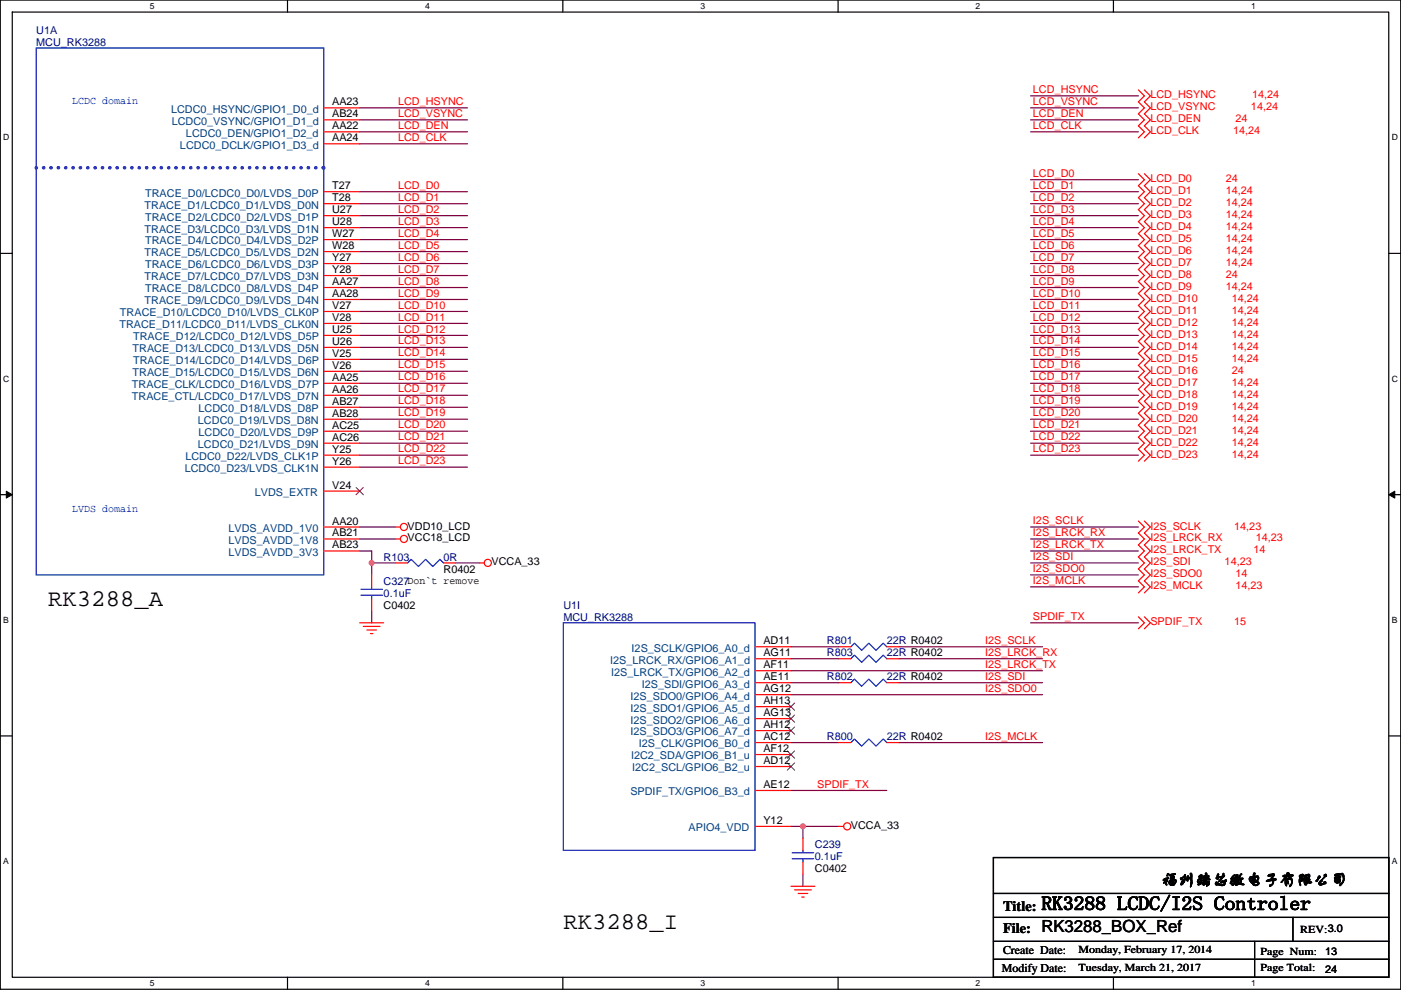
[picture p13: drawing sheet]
<svg xmlns="http://www.w3.org/2000/svg" width="297mm" height="210mm" viewBox="0 0 297 210" stroke-linecap="round" stroke-linejoin="round" font-family="sans-serif">
<defs><g id="words">
<g font-size="5.1">
<text x="10.2" y="128.5">RK3288_A</text>
<text x="119.4" y="197.1">RK3288_I</text>
</g>
<text font-size="4.1" x="220.8" y="193">RK3288 LCDC/I2S Controler</text>
<g font-size="3.6">
<text x="246.2" y="187.7">福州瑞芯微电子有限公司</text>
<text x="220.8" y="197.8">RK3288_BOX_Ref</text>
</g>
<g font-size="3">
<text x="212.7" y="193.3">Title:</text>
<text x="212.7" y="197.9">File:</text>
</g>
<g font-size="2.5">
<text x="212.7" y="202.4">Create Date:</text>
<text x="212.4" y="206.2">Modify Date:</text>
</g>
<g font-size="2.3" fill="#000080">
<text x="7.7" y="7.2">U1A</text>
<text x="7.7" y="9.7">MCU_RK3288</text>
<text x="81.3" y="118.9">R103</text>
<text x="94" y="118.9">0R</text>
<text x="81.3" y="124">C327Don`t remove</text>
<text x="81.3" y="126.5">0.1uF</text>
<text x="119.4" y="129.1">U1I</text>
<text x="119.4" y="131.6">MCU_RK3288</text>
<text x="175.3" y="136.7">R801</text>
<text x="188" y="136.7">22R R0402</text>
<text x="175.3" y="139.2">R803</text>
<text x="188" y="139.2">22R R0402</text>
<text x="175.3" y="144.3">R802</text>
<text x="188" y="144.3">22R R0402</text>
<text x="175.3" y="157">R800</text>
<text x="188" y="157">22R R0402</text>
<text x="172.8" y="179.9">C239</text>
<text x="172.8" y="182.4">0.1uF</text>
</g>
<g font-size="2.3" fill="#00f">
<text x="15.3" y="22.2">LCDC domain</text>
<text x="15.3" y="108.5">LVDS domain</text>
</g>
<g font-size="2.3" fill="#004080">
<text x="36.3" y="23.9">LCDC0_HSYNC/GPIO1_D0_d</text>
<text x="36.4" y="26.5">LCDC0_VSYNC/GPIO1_D1_d</text>
<text x="39.4" y="29">LCDC0_DEN/GPIO1_D2_d</text>
<text x="38.2" y="31.5">LCDC0_DCLK/GPIO1_D3_d</text>
<text x="30.8" y="41.7">TRACE_D0/LCDC0_D0/LVDS_D0P</text>
<text x="30.6" y="44.2">TRACE_D1/LCDC0_D1/LVDS_D0N</text>
<text x="30.8" y="46.8">TRACE_D2/LCDC0_D2/LVDS_D1P</text>
<text x="30.6" y="49.3">TRACE_D3/LCDC0_D3/LVDS_D1N</text>
<text x="30.8" y="51.9">TRACE_D4/LCDC0_D4/LVDS_D2P</text>
<text x="30.6" y="54.4">TRACE_D5/LCDC0_D5/LVDS_D2N</text>
<text x="30.6" y="59.5">TRACE_D7/LCDC0_D7/LVDS_D3N</text>
<text x="30.8" y="56.9">TRACE_D6/LCDC0_D6/LVDS_D3P</text>
<text x="30.6" y="64.6">TRACE_D9/LCDC0_D9/LVDS_D4N</text>
<text x="30.8" y="62">TRACE_D8/LCDC0_D8/LVDS_D4P</text>
<text x="25.3" y="69.6">TRACE_D11/LCDC0_D11/LVDS_CLK0N</text>
<text x="25.4" y="67.1">TRACE_D10/LCDC0_D10/LVDS_CLK0P</text>
<text x="28.1" y="74.7">TRACE_D13/LCDC0_D13/LVDS_D5N</text>
<text x="28.2" y="72.2">TRACE_D12/LCDC0_D12/LVDS_D5P</text>
<text x="28.2" y="77.3">TRACE_D14/LCDC0_D14/LVDS_D6P</text>
<text x="28" y="82.3">TRACE_CLK/LCDC0_D16/LVDS_D7P</text>
<text x="28.1" y="79.8">TRACE_D15/LCDC0_D15/LVDS_D6N</text>
<text x="28" y="84.9">TRACE_CTL/LCDC0_D17/LVDS_D7N</text>
<text x="42" y="90">LCDC0_D19/LVDS_D8N</text>
<text x="42.1" y="87.4">LCDC0_D18/LVDS_D8P</text>
<text x="42" y="95">LCDC0_D21/LVDS_D9N</text>
<text x="42.1" y="92.5">LCDC0_D20/LVDS_D9P</text>
<text x="39.2" y="100.1">LCDC0_D23/LVDS_CLK1N</text>
<text x="39.3" y="97.6">LCDC0_D22/LVDS_CLK1P</text>
<text x="54" y="105.2">LVDS_EXTR</text>
<text x="48.4" y="112.8">LVDS_AVDD_1V0</text>
<text x="48.4" y="115.4">LVDS_AVDD_1V8</text>
<text x="48.4" y="117.9">LVDS_AVDD_3V3</text>
<text x="129.3" y="140.8">I2S_LRCK_RX/GPIO6_A1_d</text>
<text x="129.6" y="143.3">I2S_LRCK_TX/GPIO6_A2_d</text>
<text x="133.9" y="138.2">I2S_SCLK/GPIO6_A0_d</text>
<text x="133.7" y="148.4">I2S_SDO0/GPIO6_A4_d</text>
<text x="136.1" y="145.8">I2S_SDI/GPIO6_A3_d</text>
<text x="133.7" y="150.9">I2S_SDO1/GPIO6_A5_d</text>
<text x="133.7" y="153.5">I2S_SDO2/GPIO6_A6_d</text>
<text x="133.7" y="156">I2S_SDO3/GPIO6_A7_d</text>
<text x="133.8" y="161.1">I2C2_SDA/GPIO6_B1_u</text>
<text x="135.4" y="158.5">I2S_CLK/GPIO6_B0_d</text>
<text x="134" y="163.6">I2C2_SCL/GPIO6_B2_u</text>
<text x="133.6" y="168.7">SPDIF_TX/GPIO6_B3_d</text>
<text x="146" y="176.3">APIO4_VDD</text>
</g>
<g font-size="2.3">
<text x="70.4" y="22.4">AA23</text>
<text x="70.4" y="30">AA24</text>
<text x="70.4" y="24.9">AB24</text>
<text x="70.4" y="27.4">AA22</text>
<text x="70.4" y="40.1">T27</text>
<text x="70.4" y="42.7">T28</text>
<text x="70.4" y="47.8">U28</text>
<text x="70.4" y="45.2">U27</text>
<text x="70.4" y="52.8">W28</text>
<text x="70.4" y="50.3">W27</text>
<text x="70.4" y="57.9">Y28</text>
<text x="70.4" y="55.4">Y27</text>
<text x="70.4" y="63">AA28</text>
<text x="70.4" y="65.5">V27</text>
<text x="70.4" y="60.5">AA27</text>
<text x="70.4" y="68.1">V28</text>
<text x="70.4" y="70.6">U25</text>
<text x="70.4" y="75.7">V25</text>
<text x="70.4" y="73.2">U26</text>
<text x="70.4" y="80.8">AA25</text>
<text x="70.4" y="83.3">AA26</text>
<text x="70.4" y="78.2">V26</text>
<text x="70.4" y="88.4">AB28</text>
<text x="70.4" y="85.9">AB27</text>
<text x="70.4" y="93.5">AC26</text>
<text x="70.4" y="90.9">AC25</text>
<text x="70.4" y="96">Y25</text>
<text x="70.4" y="98.6">Y26</text>
<text x="70.4" y="103.6">V24</text>
<text x="70.4" y="113.8">AB21</text>
<text x="70.4" y="111.3">AA20</text>
<text x="86.4" y="112.3">VDD10_LCD</text>
<text x="70.4" y="116.3">AB23</text>
<text x="86.4" y="114.9">VCC18_LCD</text>
<text x="104.2" y="119.9">VCCA_33</text>
<text x="94" y="121.5">R0402</text>
<text x="81.3" y="129.1">C0402</text>
<text x="161.9" y="136.7">AD11</text>
<text x="161.9" y="141.7">AF11</text>
<text x="161.9" y="139.2">AG11</text>
<text x="161.9" y="144.3">AE11</text>
<text x="161.9" y="146.8">AG12</text>
<text x="161.9" y="149.4">AH13</text>
<text x="161.9" y="151.9">AG13</text>
<text x="161.9" y="154.4">AH12</text>
<text x="161.9" y="157">AC12</text>
<text x="161.9" y="159.5">AF12</text>
<text x="161.9" y="162.1">AD12</text>
<text x="161.9" y="167.1">AE12</text>
<text x="161.9" y="174.8">Y12</text>
<text x="180.4" y="175.8">VCCA_33</text>
<text x="172.8" y="185">C0402</text>
<text x="275.7" y="197.9">REV:3.0</text>
<text x="228.7" y="202.2">Monday, February 17, 2014</text>
<text x="267.3" y="202.5">Page Num:</text>
<text x="281" y="202.5">13</text>
<text x="228.7" y="206">Tuesday, March 21, 2017</text>
<text x="267.3" y="206">Page Total:</text>
<text x="281" y="206.3">24</text>
</g>
<g font-size="2.3" fill="#f00">
<text x="84.4" y="22.3">LCD_HSYNC</text>
<text x="219" y="22.3">LCD_VSYNC</text>
<text x="219" y="19.7">LCD_HSYNC</text>
<text x="243.9" y="23.4">LCD_VSYNC</text>
<text x="243.9" y="20.9">LCD_HSYNC</text>
<text x="265.2" y="23.4">14,24</text>
<text x="265.5" y="20.9">14,24</text>
<text x="84.4" y="24.8">LCD_VSYNC</text>
<text x="84.4" y="29.9">LCD_CLK</text>
<text x="84.4" y="27.3">LCD_DEN</text>
<text x="219" y="27.3">LCD_CLK</text>
<text x="219" y="24.8">LCD_DEN</text>
<text x="243.9" y="28.5">LCD_CLK</text>
<text x="243.9" y="26">LCD_DEN</text>
<text x="261.4" y="28.5">14,24</text>
<text x="261.9" y="26">24</text>
<text x="84.4" y="40">LCD_D0</text>
<text x="219" y="40">LCD_D1</text>
<text x="219" y="37.5">LCD_D0</text>
<text x="243.9" y="41.2">LCD_D1</text>
<text x="243.9" y="38.7">LCD_D0</text>
<text x="259.9" y="41.2">14,24</text>
<text x="259.9" y="38.7">24</text>
<text x="84.4" y="42.6">LCD_D1</text>
<text x="84.4" y="45.1">LCD_D2</text>
<text x="84.4" y="47.7">LCD_D3</text>
<text x="219" y="42.6">LCD_D2</text>
<text x="219" y="45.1">LCD_D3</text>
<text x="219" y="47.7">LCD_D4</text>
<text x="243.9" y="43.7">LCD_D2</text>
<text x="243.9" y="46.3">LCD_D3</text>
<text x="259.9" y="43.7">14,24</text>
<text x="259.9" y="46.3">14,24</text>
<text x="84.4" y="50.2">LCD_D4</text>
<text x="84.4" y="52.7">LCD_D5</text>
<text x="219" y="50.2">LCD_D5</text>
<text x="219" y="52.7">LCD_D6</text>
<text x="243.9" y="48.8">LCD_D4</text>
<text x="243.9" y="51.4">LCD_D5</text>
<text x="243.9" y="53.9">LCD_D6</text>
<text x="259.9" y="48.8">14,24</text>
<text x="259.9" y="51.4">14,24</text>
<text x="259.9" y="53.9">14,24</text>
<text x="84.4" y="57.8">LCD_D7</text>
<text x="84.4" y="55.3">LCD_D6</text>
<text x="219" y="55.3">LCD_D7</text>
<text x="219" y="57.8">LCD_D8</text>
<text x="243.9" y="56.4">LCD_D7</text>
<text x="243.9" y="59">LCD_D8</text>
<text x="259.9" y="56.4">14,24</text>
<text x="259.9" y="59">24</text>
<text x="84.4" y="62.9">LCD_D9</text>
<text x="84.4" y="65.4">LCD_D10</text>
<text x="84.4" y="60.4">LCD_D8</text>
<text x="219" y="60.4">LCD_D9</text>
<text x="219" y="62.9">LCD_D10</text>
<text x="219" y="65.4">LCD_D11</text>
<text x="243.9" y="61.5">LCD_D9</text>
<text x="243.9" y="64.1">LCD_D10</text>
<text x="259.9" y="61.5">14,24</text>
<text x="261.2" y="64.1">14,24</text>
<text x="84.4" y="70.5">LCD_D12</text>
<text x="84.4" y="68">LCD_D11</text>
<text x="219" y="68">LCD_D12</text>
<text x="219" y="70.5">LCD_D13</text>
<text x="243.9" y="66.6">LCD_D11</text>
<text x="243.9" y="69.1">LCD_D12</text>
<text x="243.9" y="71.7">LCD_D13</text>
<text x="261.2" y="66.6">14,24</text>
<text x="261.2" y="69.1">14,24</text>
<text x="261.2" y="71.7">14,24</text>
<text x="84.4" y="73.1">LCD_D13</text>
<text x="84.4" y="75.6">LCD_D14</text>
<text x="219" y="73.1">LCD_D14</text>
<text x="219" y="75.6">LCD_D15</text>
<text x="243.9" y="74.2">LCD_D14</text>
<text x="243.9" y="76.8">LCD_D15</text>
<text x="261.2" y="74.2">14,24</text>
<text x="261.2" y="76.8">14,24</text>
<text x="84.4" y="78.1">LCD_D15</text>
<text x="84.4" y="83.2">LCD_D17</text>
<text x="84.4" y="80.7">LCD_D16</text>
<text x="219" y="80.7">LCD_D17</text>
<text x="219" y="83.2">LCD_D18</text>
<text x="219" y="78.1">LCD_D16</text>
<text x="243.9" y="81.8">LCD_D17</text>
<text x="243.9" y="79.3">LCD_D16</text>
<text x="261.2" y="81.8">14,24</text>
<text x="261.2" y="79.3">24</text>
<text x="84.4" y="88.3">LCD_D19</text>
<text x="84.4" y="85.8">LCD_D18</text>
<text x="219" y="85.8">LCD_D19</text>
<text x="219" y="88.3">LCD_D20</text>
<text x="243.9" y="84.4">LCD_D18</text>
<text x="243.9" y="86.9">LCD_D19</text>
<text x="243.9" y="89.5">LCD_D20</text>
<text x="261.2" y="84.4">14,24</text>
<text x="261.2" y="86.9">14,24</text>
<text x="261.2" y="89.5">14,24</text>
<text x="84.4" y="90.8">LCD_D20</text>
<text x="84.4" y="93.4">LCD_D21</text>
<text x="84.4" y="95.9">LCD_D22</text>
<text x="219" y="90.8">LCD_D21</text>
<text x="219" y="93.4">LCD_D22</text>
<text x="219" y="95.9">LCD_D23</text>
<text x="243.9" y="92">LCD_D21</text>
<text x="243.9" y="94.5">LCD_D22</text>
<text x="261.2" y="92">14,24</text>
<text x="261.2" y="94.5">14,24</text>
<text x="84.4" y="98.5">LCD_D23</text>
<text x="243.9" y="97.1">LCD_D23</text>
<text x="261.2" y="97.1">14,24</text>
<text x="219" y="113.7">I2S_LRCK_RX</text>
<text x="219" y="111.2">I2S_SCLK</text>
<text x="243.9" y="112.3">I2S_SCLK</text>
<text x="261.7" y="112.3">14,23</text>
<text x="219" y="118.8">I2S_SDI</text>
<text x="219" y="116.2">I2S_LRCK_TX</text>
<text x="243.9" y="114.9">I2S_LRCK_RX</text>
<text x="243.9" y="119.9">I2S_SDI</text>
<text x="243.9" y="117.4">I2S_LRCK_TX</text>
<text x="259.6" y="119.9">14,23</text>
<text x="265.7" y="117.4">14</text>
<text x="266.2" y="114.9">14,23</text>
<text x="219" y="123.9">I2S_MCLK</text>
<text x="219" y="121.3">I2S_SDO0</text>
<text x="243.9" y="125">I2S_MCLK</text>
<text x="243.9" y="122.5">I2S_SDO0</text>
<text x="261.9" y="125">14,23</text>
<text x="261.9" y="122.5">14</text>
<text x="219" y="131.5">SPDIF_TX</text>
<text x="208.8" y="136.6">I2S_SCLK</text>
<text x="243.9" y="132.6">SPDIF_TX</text>
<text x="261.7" y="132.6">15</text>
<text x="208.8" y="141.6">I2S_LRCK_TX</text>
<text x="208.8" y="139.1">I2S_LRCK_RX</text>
<text x="208.8" y="146.7">I2S_SDO0</text>
<text x="208.8" y="144.2">I2S_SDI</text>
<text x="208.8" y="156.9">I2S_MCLK</text>
<text x="173.3" y="167">SPDIF_TX</text>
</g>
<g font-size="1.8">
<text x="31.8" y="1.9">5</text>
<text x="90.1" y="1.9">4</text>
<text x="148.5" y="1.9">3</text>
<text x="206.9" y="1.9">2</text>
<text x="265.2" y="1.9">1</text>
<text x=".7" y="29.8">D</text>
<text x="295.1" y="29.8">D</text>
<text x=".7" y="81">C</text>
<text x="295.1" y="81">C</text>
<text x=".7" y="132.1">B</text>
<text x="295.1" y="132.1">B</text>
<text x=".7" y="183.3">A</text>
<text x="295.1" y="183.3">A</text>
<text x="31.8" y="209.2">5</text>
<text x="90.1" y="209.2">4</text>
<text x="148.5" y="209.2">3</text>
<text x="206.9" y="209.2">2</text>
<text x="265.2" y="209.2">1</text>
</g>
</g></defs>
<path d="M.1 0h296.9v209.8h-296.9zM2.6 2.6h291.8v204.7h-291.8z" fill="none" stroke="#000" stroke-width=".25"/>
<g fill="#fff">
<path d="M31.8 .3h1v2h-1z"/>
<path d="M31.8 207.5h1v2.1h-1z"/>
</g>
<path d="M61 0v2.6M61 207.3v2.5" fill="none" stroke="#000" stroke-width=".25"/>
<g fill="#fff">
<path d="M90.1 .3h1v2h-1z"/>
<path d="M90.1 207.5h1v2.1h-1z"/>
</g>
<path d="M119.3 0v2.6M119.3 207.3v2.5" fill="none" stroke="#000" stroke-width=".25"/>
<g fill="#fff">
<path d="M148.5 .3h1v2h-1z"/>
<path d="M148.5 207.5h1v2.1h-1z"/>
</g>
<path d="M177.7 0v2.6M177.7 207.3v2.5" fill="none" stroke="#000" stroke-width=".25"/>
<g fill="#fff">
<path d="M206.9 .3h1v2h-1z"/>
<path d="M206.9 207.5h1v2.1h-1z"/>
</g>
<path d="M236.1 0v2.6M236.1 207.3v2.5" fill="none" stroke="#000" stroke-width=".25"/>
<g fill="#fff">
<path d="M265.2 .3h1v2h-1z"/>
<path d="M265.2 207.5h1v2.1h-1z"/>
<path d="M.7 28.2h1.3v2h-1.3z"/>
<path d="M295.1 28.2h1.3v2h-1.3z"/>
<path d="M.7 79.3h1.3v2.1h-1.3z"/>
<path d="M295.1 79.3h1.3v2.1h-1.3z"/>
</g>
<path d="M.1 53.7h2.5M294.4 53.7h2.6" fill="none" stroke="#000" stroke-width=".25"/>
<g fill="#fff">
<path d="M.7 130.5h1.2v2h-1.2z"/>
<path d="M295.1 130.5h1.2v2h-1.2z"/>
</g>
<path d="M.1 104.9h2.5M294.4 104.9h2.6" fill="none" stroke="#000" stroke-width=".25"/>
<path d="M1.3 104.2l1.3 .7-1.3 .7zM294.4 104.9l1.3-.7v1.4z" fill="#000" stroke="#000" stroke-width=".21"/>
<g fill="#fff">
<path d="M.7 181.7h1.2v2h-1.2z"/>
<path d="M295.1 181.7h1.2v2h-1.2z"/>
</g>
<path d="M.1 156.1h2.5M294.4 156.1h2.6M210.6 181.9h83.8v25.4h-83.8zM210.6 189.5h83.8M210.6 194.6h83.8M210.6 199.7h83.8M266 199.7v7.6M274.1 194.6v5.1M210.6 203.5h83.8" fill="none" stroke="#000" stroke-width=".25"/>
<g fill="none" stroke="#800040" stroke-width=".25">
<path d="M76.3 25.4h22.8M76.3 30.5h22.8M76.3 22.9h22.8M76.3 28h22.8M218.5 22.9h22.9M218.5 28h22.9M218.5 20.3h22.9M218.5 25.4h22.9M218.5 38.1h22.9M76.3 43.2h22.8M76.3 45.7h22.8M76.3 48.3h22.8"/>
<path d="M76.3 50.8h22.8M76.3 58.4h22.8M76.3 55.9h22.8M76.3 53.4h22.8M76.3 40.7h22.8M218.5 40.7h22.9M218.5 43.2h22.9M218.5 45.7h22.9M218.5 48.3h22.9M218.5 50.8h22.9M218.5 53.4h22.9M218.5 55.9h22.9"/>
<path d="M218.5 58.4h22.9M76.3 71.1h22.8M76.3 73.7h22.8M76.3 76.2h22.8M76.3 78.8h22.8M76.3 63.5h22.8M76.3 66.1h22.8M76.3 68.6h22.8M76.3 61h22.8M218.5 61h22.9M218.5 63.5h22.9M218.5 66.1h22.9"/>
<path d="M218.5 68.6h22.9M218.5 71.1h22.9M218.5 73.7h22.9M218.5 76.2h22.9M218.5 78.8h22.9M76.3 91.5h22.8M76.3 83.8h22.8M76.3 88.9h22.8M76.3 86.4h22.8M76.3 94h22.8M76.3 96.5h22.8M76.3 99.1h22.8"/>
<path d="M76.3 81.3h22.8M218.5 81.3h22.9M218.5 83.8h22.9M218.5 86.4h22.9M218.5 88.9h22.9M218.5 91.5h22.9M218.5 94h22.9M218.5 96.5h22.9M76.3 114.3h7.6M76.3 111.8h7.6M76.3 116.9h2.5v2.5M78.8 119.4h5.1"/>
<path d="M78.8 119.4v2.5M96.6 119.4h5.1M218.5 114.3h22.9M218.5 111.8h22.9M218.5 119.4h22.9M218.5 116.9h22.9M78.8 129.6v2.5M167.7 137.2h10.2M167.7 139.7h10.2M190.6 137.2h30.4M190.6 139.7h30.4M218.5 124.5h22.9"/>
<path d="M218.5 121.9h22.9M218.5 132.1h22.9M167.7 142.3h53.3M167.7 144.8h10.2M167.7 157.5h10.2M167.7 147.3h53.3M190.6 157.5h30.4M190.6 144.8h30.4M167.7 167.7h20.3M167.7 175.3h2.5M170.2 175.3h7.7M170.2 175.3v2.5"/>
<path d="M170.2 185.4v2.6"/>
</g>
<g fill="#f0f" stroke="#f0f" stroke-width=".25">
<circle cx="170.2" cy="175.3" r=".5"/>
<circle cx="78.8" cy="119.4" r=".5"/>
</g>
<g fill="none" stroke="#f00" stroke-width=".25">
<path d="M241.4 19.1l1.2 1.2-1.2 1.3 1.2 1.3-1.2 1.3 1.2 1.2-1.2 1.3 1.2 1.3-1.2 1.2M242.6 19.1l1.3 1.2-1.3 1.3 1.3 1.3-1.3 1.3 1.3 1.2-1.3 1.3 1.3 1.3-1.3 1.2M68.6 30.5h7.7M68.6 28h7.7M68.6 22.9h7.7M68.6 25.4h7.7M241.4 36.9l1.2 1.2-1.2 1.3 1.2 1.3-1.2 1.2 1.2 1.3-1.2 1.3 1.2 1.2-1.2 1.3 1.2 1.3-1.2 1.3 1.2 1.2-1.2 1.3 1.2 1.3-1.2 1.2 1.2 1.3-1.2 1.3 1.2 1.2-1.2 1.3 1.2 1.3-1.2 1.3 1.2 1.2-1.2 1.3 1.2 1.3-1.2 1.2 1.2 1.3-1.2 1.3 1.2 1.2-1.2 1.3 1.2 1.3-1.2 1.3 1.2 1.2-1.2 1.3 1.2 1.3-1.2 1.2 1.2 1.3-1.2 1.3 1.2 1.2-1.2 1.3 1.2 1.3-1.2 1.3 1.2 1.2-1.2 1.3 1.2 1.3-1.2 1.2 1.2 1.3-1.2 1.3 1.2 1.2-1.2 1.3M242.6 36.9l1.3 1.2-1.3 1.3 1.3 1.3-1.3 1.2 1.3 1.3-1.3 1.3 1.3 1.2-1.3 1.3 1.3 1.3-1.3 1.3 1.3 1.2-1.3 1.3 1.3 1.3-1.3 1.2 1.3 1.3-1.3 1.3 1.3 1.2-1.3 1.3 1.3 1.3-1.3 1.3 1.3 1.2-1.3 1.3 1.3 1.3-1.3 1.2 1.3 1.3-1.3 1.3 1.3 1.2-1.3 1.3 1.3 1.3-1.3 1.3 1.3 1.2-1.3 1.3 1.3 1.3-1.3 1.2 1.3 1.3-1.3 1.3 1.3 1.2-1.3 1.3 1.3 1.3-1.3 1.3 1.3 1.2-1.3 1.3 1.3 1.3-1.3 1.2 1.3 1.3-1.3 1.3 1.3 1.2-1.3 1.3M68.6 40.7h7.7M68.6 43.2h7.7M68.6 45.7h7.7M68.6 48.3h7.7"/>
<path d="M68.6 50.8h7.7M68.6 53.4h7.7M68.6 55.9h7.7M68.6 58.4h7.7M68.6 63.5h7.7M68.6 61h7.7M68.6 66.1h7.7M68.6 68.6h7.7M68.6 71.1h7.7M68.6 73.7h7.7M68.6 76.2h7.7M68.6 78.8h7.7"/>
<path d="M68.6 81.3h7.7M68.6 83.8h7.7M68.6 86.4h7.7M68.6 88.9h7.7M68.6 91.5h7.7M68.6 94h7.7M68.6 96.5h7.7M68.6 99.1h7.7M68.6 114.3h7.7M68.6 116.9h7.7M68.6 111.8h7.7M68.6 104.2h7.7"/>
<path d="M83.9 119.4h2.5M83.9 114.3h1M83.9 111.8h1M94 119.4h2.6M101.7 119.4h1M241.4 110.5l1.2 1.3-1.2 1.3 1.2 1.2-1.2 1.3 1.2 1.3-1.2 1.2 1.2 1.3-1.2 1.3 1.2 1.2-1.2 1.3 1.2 1.3-1.2 1.3M242.6 110.5l1.3 1.3-1.3 1.3 1.3 1.2-1.3 1.3 1.3 1.3-1.3 1.2 1.3 1.3-1.3 1.3 1.3 1.2-1.3 1.3 1.3 1.3-1.3 1.3M76.3 132.1h5M77 132.9h3.6M77.8 133.6h2M78.5 134.4h.6M78.8 121.9v2.6"/>
<path d="M78.8 127v2.6M160.1 137.2h7.6M160.1 139.7h7.6M177.9 137.2h2.5M177.9 139.7h2.5M188 137.2h2.6M188 139.7h2.6M241.4 130.8l1.2 1.3-1.2 1.3M242.6 130.8l1.3 1.3-1.3 1.3M160.1 142.3h7.6M160.1 144.8h7.6M160.1 147.3h7.6"/>
<path d="M160.1 149.9h7.6M160.1 152.4h7.6M160.1 155h7.6M160.1 157.5h7.6M177.9 144.8h2.5M177.9 157.5h2.5M188 144.8h2.6M188 157.5h2.6M160.1 167.7h7.6M160.1 175.3h7.6M160.1 162.6h7.6M160.1 160h7.6"/>
<path d="M170.2 177.8v2.6M177.9 175.3h1M167.7 188h5.1M168.5 188.7h3.5M169.2 189.5h2.1M170 190.3h.5M170.2 182.9v2.5"/>
<circle cx="85.6" cy="114.3" r=".76"/>
<circle cx="85.6" cy="111.8" r=".76"/>
<circle cx="103.4" cy="119.4" r=".76"/>
<circle cx="179.6" cy="175.3" r=".76"/>
</g>
<g fill="none" stroke="#00f" stroke-width=".25">
<path d="M7.7 10.2h60.9v111.7h-60.9zM86.4 119.4l.8-.8 1.5 1.6 1.5-1.6 1.6 1.6 1.5-1.6 .7 .8M86.4 119.4h.1M94 119.4h.1M76.5 126.3h4.6M76.5 125h4.6M78.8 124.5v.5M78.8 126.3v.7M119.4 132.1h40.7v48.3h-40.7zM180.4 137.2l.8-.8 1.5 1.5 1.5-1.5 1.5 1.5 1.6-1.5 .7 .8M180.4 137.2h.1M180.4 139.7l.8-.7 1.5 1.5 1.5-1.5 1.5 1.5 1.6-1.5 .7 .7"/>
<path d="M180.4 139.7h.1M188 137.2h.1M188 139.7h.1M180.4 144.8l.8-.8 1.5 1.6 1.5-1.6 1.5 1.6 1.6-1.6 .7 .8M180.4 144.8h.1M180.4 157.5l.8-.8 1.5 1.6 1.5-1.6 1.5 1.6 1.6-1.6 .7 .8M180.4 157.5h.1M188 144.8h.1M188 157.5h.1M168 182.1h4.5M168 180.9h4.5M170.2 180.4v.5"/>
<path d="M170.2 182.1v.8"/>
</g>
<path d="M75.5 103.4l1.5 1.5M77 103.4l-1.5 1.5M166.9 149.1l1.6 1.6M166.9 151.7l1.6 1.5M166.9 154.2l1.6 1.5M166.9 159.3l1.6 1.5M168.5 149.1l-1.6 1.6M168.5 151.7l-1.6 1.5M168.5 154.2l-1.6 1.5M168.5 159.3l-1.6 1.5M166.9 161.8l1.6 1.6M168.5 161.8l-1.6 1.6" fill="none" stroke="#804000" stroke-width=".21"/>
<path d="M7.7 35.6h60.9M68.6 35.6h.1" fill="none" stroke="#00f" stroke-width=".76" stroke-dasharray="0 1.5"/>
<use href="#words"/>
</svg>
